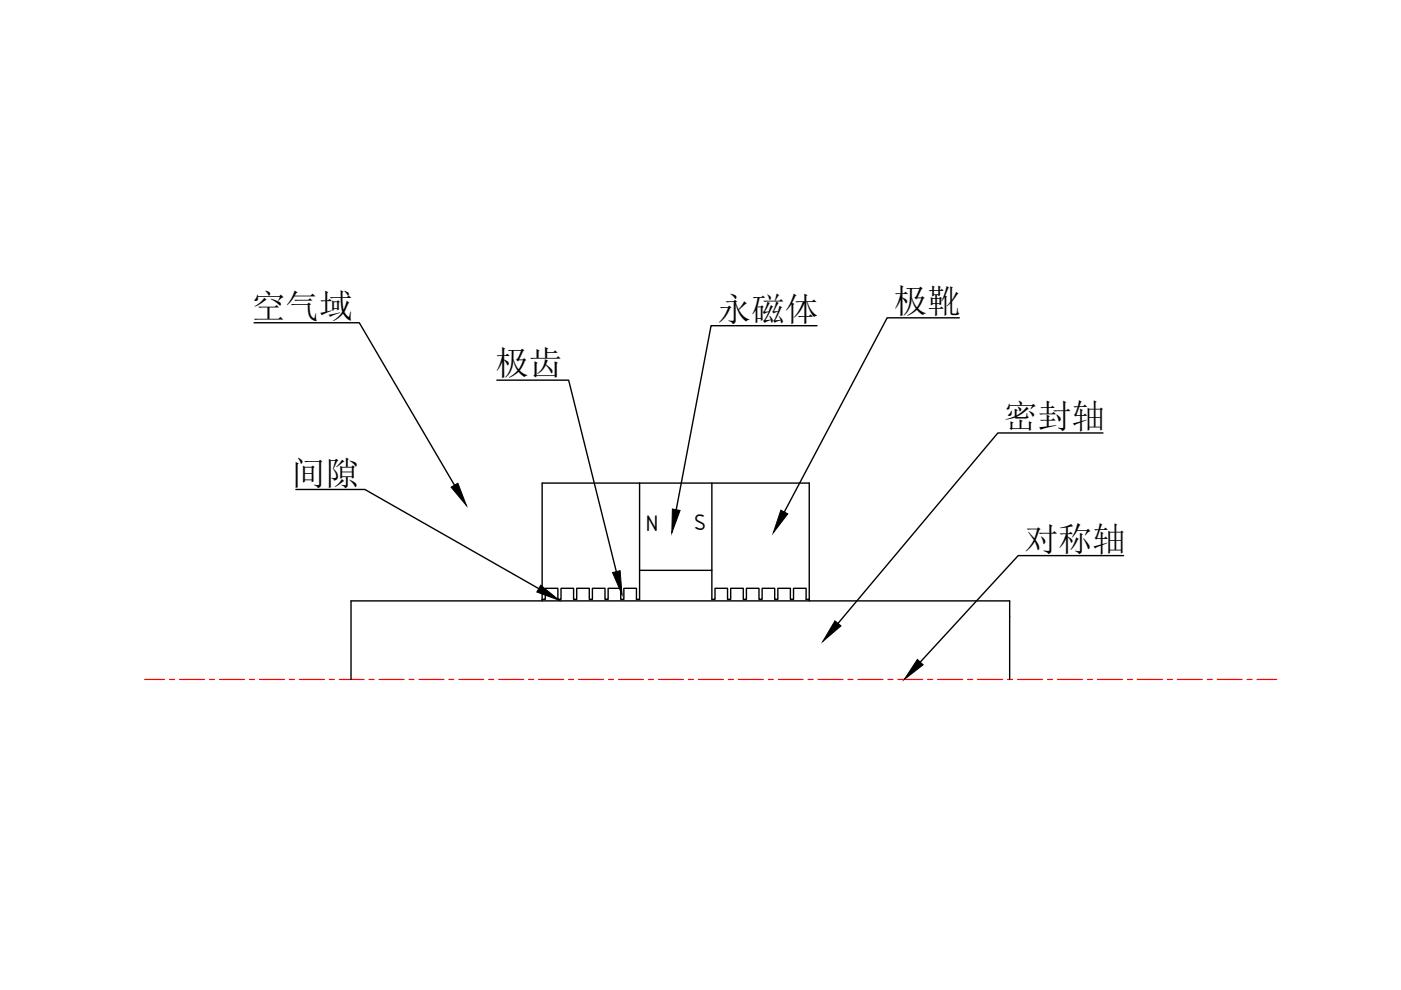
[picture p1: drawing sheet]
<svg xmlns="http://www.w3.org/2000/svg" width="297mm" height="210mm" viewBox="0 0 297 210" stroke-linecap="round" stroke-linejoin="round" font-family="sans-serif">
<defs><g id="words">
<g font-size="7.1">
<text x="53.4" y="67.4">空气域</text>
<text x="152.1" y="68.1">永磁体</text>
<text x="189.4" y="66.4">极靴</text>
<text x="105" y="79.6">极齿</text>
<text x="212.9" y="90.8">密封轴</text>
<text x="61.9" y="102.8">间隙</text>
<text x="217.3" y="116.8">对称轴</text>
</g>
<g font-size="5.2">
<text x="137" y="112.5">N</text>
<text x="147.1" y="112.4">S</text>
</g>
</g></defs>
<path d="M53.9 68.4h22.3l20.2 34.5M173.2 69.1h-22.4l-7.4 39M203.4 67.4h-15.3l-21.8 41.2M105.3 80.6h15.3l10.1 40.6M233.8 91.8h-22.2l-33.9 40.4M62.7 103.8h14.7l36.8 21M135.6 102.4v24.7h-.7v-2.4h-2.6v2.4h-.7v-2.4h-2.7v2.4h-.6v-2.4h-2.7v2.4h-.7v-2.4h-2.6v2.4h-.7v-2.4h-2.7v2.4h-.6v-2.4h-2.7v2.4h-.7M150.9 102.4v24.7h.7v-2.4h2.7v2.4h.6v-2.4h2.7v2.4h.7v-2.4h2.6v2.4h.7v-2.4h2.7v2.4h.6v-2.4h2.7v2.4h.6v-2.4h2.7v2.4h.7M238.2 117.8h-22.3l-20.8 22.6M114.9 127.4v-25h56.7v25M135.6 120.9h15.3M74.4 144.1v-16.7h139.7v16.7" fill="none" stroke="#000" stroke-width=".3"/>
<g fill="none" stroke="#f00" stroke-width=".25">
<path d="M30.7 144.1h4.2M36 144.1h1M38.1 144.1h5.2M44.4 144.1h1.1M46.5 144.1h5.3M52.9 144.1h1M55 144.1h5.3M61.3 144.1h1.1M63.4 144.1h5.3M69.8 144.1h1.1M71.9 144.1h5.3M78.3 144.1h1"/>
<path d="M80.4 144.1h5.3M86.7 144.1h1.1M88.8 144.1h5.3M95.2 144.1h1M97.3 144.1h5.3M103.6 144.1h1.1M105.8 144.1h5.2M112.1 144.1h1.1M114.2 144.1h5.3M120.6 144.1h1M122.7 144.1h5.3M129 144.1h1.1"/>
<path d="M131.1 144.1h5.3M137.5 144.1h1M139.6 144.1h5.3M145.9 144.1h1.1M148.1 144.1h5.3M154.4 144.1h1.1M156.5 144.1h5.3M162.9 144.1h1M165 144.1h5.3M171.3 144.1h1.1M173.5 144.1h5.2M179.8 144.1h1"/>
<path d="M181.9 144.1h5.3M188.3 144.1h1M190.4 144.1h5.3M196.7 144.1h1.1M198.8 144.1h5.3M205.2 144.1h1M207.3 144.1h5.3M213.6 144.1h1.1M215.8 144.1h5.2M222.1 144.1h1.1M224.2 144.1h5.3M230.6 144.1h1"/>
<path d="M232.7 144.1h5.3M239 144.1h1.1M241.1 144.1h5.3M247.5 144.1h1M249.6 144.1h5.3M255.9 144.1h1.1M258.1 144.1h5.2M264.4 144.1h1.1M266.5 144.1h4.2"/>
</g>
<path d="M95.6 103.3l1.5-.8 1.8 4.7zM142.6 107.9l1.6 .3-1.8 4.8zM165.6 108.2l1.4 .8-3.1 4zM114.6 124.1l4 3.2-4.8-1.8zM129.9 121.4l1.6-.4 .4 5zM177 131.6l1.3 1.1-3.8 3.3zM194.5 139.8l1.2 1.1-4 3.2z" fill="#000" stroke="#000" stroke-width=".21"/>
<use href="#words"/>
</svg>
